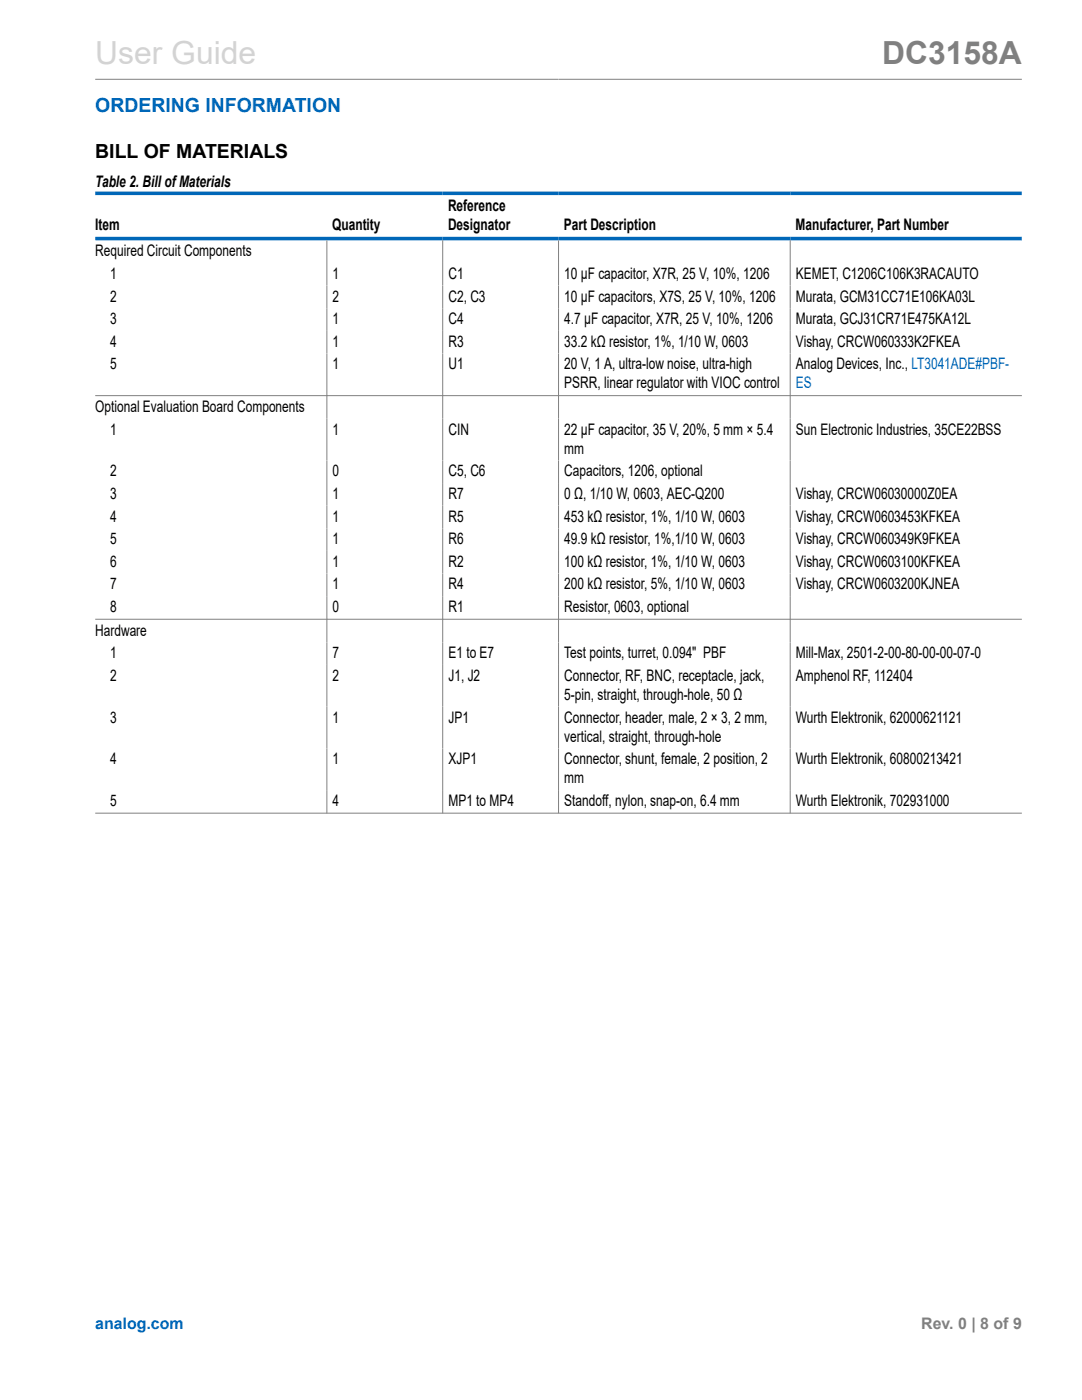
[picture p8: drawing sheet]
<svg xmlns="http://www.w3.org/2000/svg" width="216mm" height="279mm" viewBox="0 0 216 279" stroke-linecap="round" stroke-linejoin="round" font-family="sans-serif">
<defs><g id="words">
<text font-size="6.3" fill="#d3d3d3" x="19" y="12.7">User Guide</text>
<text font-size="6.3" fill="#808080" x="176" y="12.7">DC3158A</text>
<text font-size="3.9" fill="#0067b8" x="19" y="22.3">ORDERING INFORMATION</text>
<text font-size="3.9" x="19" y="31.4">BILL OF MATERIALS</text>
<g font-size="3.2">
<text x="19" y="37.2">Table 2. Bill of Materials</text>
<text x="19" y="45.9">Item</text>
<text x="66.3" y="45.9">Quantity</text>
<text x="89.4" y="42.1">Reference</text>
<text x="89.4" y="45.9">Designator</text>
<text x="112.5" y="45.9">Part Description</text>
<text x="158.7" y="45.9">Manufacturer, Part Number</text>
<text x="19" y="51.1">Required Circuit Components</text>
<text x="22" y="55.7">1</text>
<text x="66.4" y="55.7">1</text>
<text x="89.5" y="55.7">C1</text>
<text x="112.6" y="55.7">10 µF capacitor, X7R, 25 V, 10%, 1206</text>
<text x="158.8" y="55.7">KEMET, C1206C106K3RACAUTO</text>
<text x="22" y="60.2">2</text>
<text x="22" y="64.7">3</text>
<text x="66.4" y="60.2">2</text>
<text x="66.4" y="64.7">1</text>
<text x="89.5" y="60.2">C2, C3</text>
<text x="89.5" y="64.7">C4</text>
<text x="112.6" y="60.2">10 µF capacitors, X7S, 25 V, 10%, 1206</text>
<text x="112.6" y="64.7">4.7 µF capacitor, X7R, 25 V, 10%, 1206</text>
<text x="158.8" y="60.2">Murata, GCM31CC71E106KA03L</text>
<text x="158.8" y="64.7">Murata, GCJ31CR71E475KA12L</text>
<text x="22" y="69.2">4</text>
<text x="66.4" y="69.2">1</text>
<text x="89.5" y="69.2">R3</text>
<text x="112.6" y="69.2">33.2 kΩ resistor, 1%, 1/10 W, 0603</text>
<text x="158.8" y="69.2">Vishay, CRCW060333K2FKEA</text>
<text x="22" y="73.7">5</text>
<text x="66.4" y="73.7">1</text>
<text x="89.5" y="73.7">U1</text>
<text x="112.6" y="73.7">20 V, 1 A, ultra-low noise, ultra-high</text>
<text x="112.6" y="77.5">PSRR, linear regulator with VIOC control</text>
<text x="158.8" y="73.7">Analog Devices, Inc., LT3041ADE#PBF-</text>
<text x="19" y="82.2">Optional Evaluation Board Components</text>
<text x="22" y="86.7">1</text>
<text x="66.4" y="86.7">1</text>
<text x="89.5" y="86.7">CIN</text>
<text x="112.6" y="86.7">22 µF capacitor, 35 V, 20%, 5 mm × 5.4</text>
<text x="158.8" y="86.7">Sun Electronic Industries, 35CE22BSS</text>
<text x="22" y="95.1">2</text>
<text x="66.4" y="95.1">0</text>
<text x="89.5" y="95.1">C5, C6</text>
<text x="112.6" y="90.5">mm</text>
<text x="112.6" y="95.1">Capacitors, 1206, optional</text>
<text x="22" y="99.6">3</text>
<text x="66.4" y="99.6">1</text>
<text x="89.5" y="99.6">R7</text>
<text x="112.6" y="99.6">0 Ω, 1/10 W, 0603, AEC-Q200</text>
<text x="158.8" y="99.6">Vishay, CRCW06030000Z0EA</text>
<text x="22" y="104.1">4</text>
<text x="66.4" y="104.1">1</text>
<text x="89.5" y="104.1">R5</text>
<text x="112.6" y="104.1">453 kΩ resistor, 1%, 1/10 W, 0603</text>
<text x="158.8" y="104.1">Vishay, CRCW0603453KFKEA</text>
<text x="22" y="108.6">5</text>
<text x="22" y="113.1">6</text>
<text x="66.4" y="108.6">1</text>
<text x="66.4" y="113.1">1</text>
<text x="89.5" y="108.6">R6</text>
<text x="89.5" y="113.1">R2</text>
<text x="112.6" y="108.6">49.9 kΩ resistor, 1%,1/10 W, 0603</text>
<text x="112.6" y="113.1">100 kΩ resistor, 1%, 1/10 W, 0603</text>
<text x="158.8" y="108.6">Vishay, CRCW060349K9FKEA</text>
<text x="158.8" y="113.1">Vishay, CRCW0603100KFKEA</text>
<text x="22" y="117.6">7</text>
<text x="66.4" y="117.6">1</text>
<text x="89.5" y="117.6">R4</text>
<text x="112.6" y="117.6">200 kΩ resistor, 5%, 1/10 W, 0603</text>
<text x="158.8" y="117.6">Vishay, CRCW0603200KJNEA</text>
<text x="22" y="122.2">8</text>
<text x="66.4" y="122.2">0</text>
<text x="89.5" y="122.2">R1</text>
<text x="112.6" y="122.2">Resistor, 0603, optional</text>
<text x="19" y="126.8">Hardware</text>
<text x="22" y="131.4">1</text>
<text x="66.4" y="131.4">7</text>
<text x="89.5" y="131.4">E1 to E7</text>
<text x="112.6" y="131.4">Test points, turret, 0.094&quot; PBF</text>
<text x="158.8" y="131.4">Mill-Max, 2501-2-00-80-00-00-07-0</text>
<text x="22" y="135.9">2</text>
<text x="66.4" y="135.9">2</text>
<text x="89.5" y="135.9">J1, J2</text>
<text x="112.6" y="135.9">Connector, RF, BNC, receptacle, jack,</text>
<text x="158.8" y="135.9">Amphenol RF, 112404</text>
<text x="112.6" y="139.7">5-pin, straight, through-hole, 50 Ω</text>
<text x="22" y="144.2">3</text>
<text x="66.4" y="144.2">1</text>
<text x="89.5" y="144.2">JP1</text>
<text x="112.6" y="144.2">Connector, header, male, 2 × 3, 2 mm,</text>
<text x="112.6" y="148">vertical, straight, through-hole</text>
<text x="158.8" y="144.2">Wurth Elektronik, 62000621121</text>
<text x="22" y="152.5">4</text>
<text x="66.4" y="152.5">1</text>
<text x="89.5" y="152.5">XJP1</text>
<text x="112.6" y="152.5">Connector, shunt, female, 2 position, 2</text>
<text x="158.8" y="152.5">Wurth Elektronik, 60800213421</text>
<text x="22" y="160.9">5</text>
<text x="66.4" y="160.9">4</text>
<text x="89.5" y="160.9">MP1 to MP4</text>
<text x="112.6" y="156.3">mm</text>
<text x="112.6" y="160.9">Standoff, nylon, snap-on, 6.4 mm</text>
<text x="158.8" y="160.9">Wurth Elektronik, 702931000</text>
</g>
<g font-size="3.2" fill="#0067b8">
<text x="158.8" y="77.5">ES</text>
<text x="19" y="265.3">analog.com</text>
</g>
<text font-size="3.2" fill="#808080" x="183.8" y="265.3">Rev. 0 | 8 of 9</text>
</g></defs>
<path d="M19 15.8h184.9M65.2 48v114.4M88.3 48v114.4M111.5 48v114.4M157.7 48v114.4M19 79h184.9M19 123.6h184.9M19 162.3h184.9" fill="none" stroke="#808080" stroke-width=".2"/>
<path d="M19 38.6h184.9M19 47.6h184.9" fill="none" stroke="#0067b8" stroke-width=".71"/>
<use href="#words"/>
</svg>
